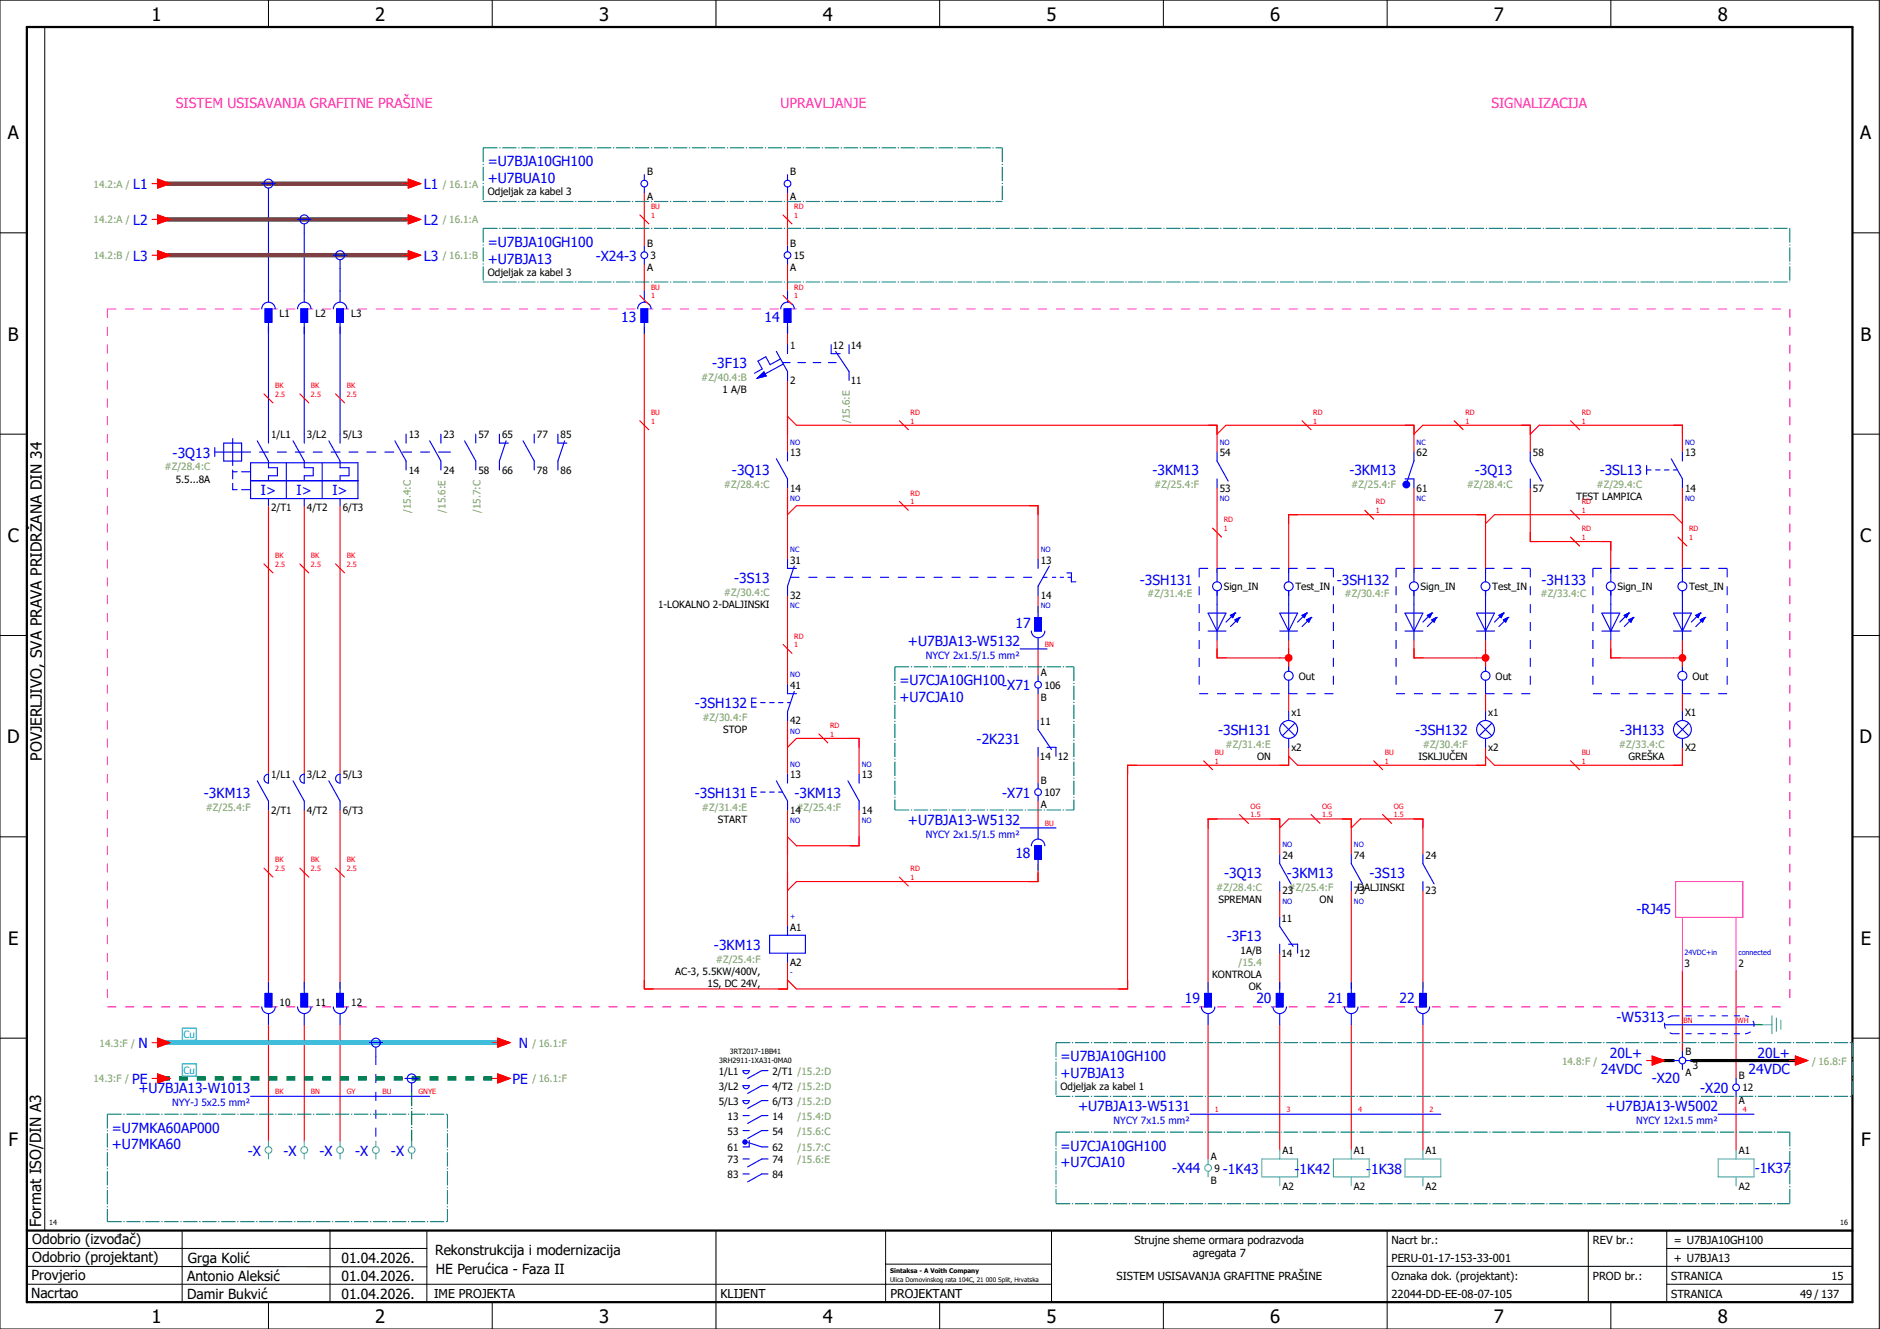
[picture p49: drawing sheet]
<svg xmlns="http://www.w3.org/2000/svg" width="420mm" height="297mm" viewBox="0 0 420 297" stroke-linecap="round" stroke-linejoin="round" font-family="sans-serif">
<defs><g id="words">
<g font-size="4.1">
<text x="33.9" y="4.7">1</text>
<text x="83.9" y="4.7">2</text>
<text x="133.9" y="4.7">3</text>
<text x="183.9" y="4.7">4</text>
<text x="233.9" y="4.7">5</text>
<text x="283.9" y="4.7">6</text>
<text x="333.9" y="4.7">7</text>
<text x="383.9" y="4.7">8</text>
<text x="1.8" y="31.2">A</text>
<text x="415.8" y="31.2">A</text>
<text x="1.8" y="76.2">B</text>
<text x="415.8" y="76.2">B</text>
<text x="1.8" y="121.2">C</text>
<text x="415.8" y="121.2">C</text>
<text x="1.6" y="166.2">D</text>
<text x="415.6" y="166.2">D</text>
<text x="1.8" y="211.2">E</text>
<text x="415.8" y="211.2">E</text>
<text x="1.9" y="256.2">F</text>
<text x="415.9" y="256.2">F</text>
<text x="33.9" y="295.7">1</text>
<text x="83.9" y="295.7">2</text>
<text x="133.9" y="295.7">3</text>
<text x="183.9" y="295.7">4</text>
<text x="233.9" y="295.7">5</text>
<text x="283.9" y="295.7">6</text>
<text x="333.9" y="295.7">7</text>
<text x="383.9" y="295.7">8</text>
</g>
<g font-size="3.4">
<text x="9.4" y="170" transform="rotate(-90 9.4 170)">POVJERLJIVO, SVA PRAVA PRIDRŽANA DIN 34</text>
<text x="9.2" y="274.3" transform="rotate(-90 9.2 274.3)">Format ISO/DIN A3</text>
</g>
<g font-size="3.1" fill="#f0f">
<text x="39.3" y="24.1">SISTEM USISAVANJA GRAFITNE PRAŠINE</text>
<text x="174.4" y="24.1">UPRAVLJANJE</text>
<text x="333.3" y="24.1">SIGNALIZACIJA</text>
</g>
<g font-size="3.1" fill="#00f">
<text x="109" y="37.1">=U7BJA10GH100</text>
<text x="109" y="40.9">+U7BUA10</text>
<text x="29.8" y="42.3">L1</text>
<text x="94.8" y="42.3">L1</text>
<text x="29.8" y="50.3">L2</text>
<text x="94.8" y="50.3">L2</text>
<text x="29.8" y="58.3">L3</text>
<text x="94.8" y="58.3">L3</text>
<text x="109" y="55.1">=U7BJA10GH100</text>
<text x="109" y="58.9">+U7BJA13</text>
<text x="133.2" y="58.3">-X24-3</text>
<text x="138.9" y="72.1">13</text>
<text x="170.9" y="72.1">14</text>
<text x="159.2" y="82.3">-3F13</text>
<text x="38.6" y="102.3">-3Q13</text>
<text x="163.6" y="106.3">-3Q13</text>
<text x="257.6" y="106.3">-3KM13</text>
<text x="301.6" y="106.3">-3KM13</text>
<text x="329.6" y="106.3">-3Q13</text>
<text x="357.5" y="106.3">-3SL13</text>
<text x="58.3" y="110.7">I&gt;</text>
<text x="66.3" y="110.7">I&gt;</text>
<text x="74.3" y="110.7">I&gt;</text>
<text x="164.1" y="130.3">-3S13</text>
<text x="254.8" y="130.6">-3SH131</text>
<text x="298.8" y="130.6">-3SH132</text>
<text x="344.5" y="130.6">-3H133</text>
<text x="227" y="140.4">17</text>
<text x="202.9" y="144.4">+U7BJA13-W5132</text>
<text x="201" y="153.1">=U7CJA10GH100</text>
<text x="224" y="154.3">-X71</text>
<text x="155.3" y="158.3">-3SH132</text>
<text x="201" y="156.9">+U7CJA10</text>
<text x="218.3" y="166.3">-2K231</text>
<text x="272.3" y="164.3">-3SH131</text>
<text x="316.3" y="164.3">-3SH132</text>
<text x="362" y="164.3">-3H133</text>
<text x="45.6" y="178.3">-3KM13</text>
<text x="155.3" y="178.3">-3SH131</text>
<text x="177.6" y="178.3">-3KM13</text>
<text x="224" y="178.3">-X71</text>
<text x="202.9" y="184.4">+U7BJA13-W5132</text>
<text x="226.9" y="191.8">18</text>
<text x="273.6" y="196.3">-3Q13</text>
<text x="287.6" y="196.3">-3KM13</text>
<text x="306.1" y="196.3">-3S13</text>
<text x="365.8" y="204.3">-RJ45</text>
<text x="159.6" y="212.3">-3KM13</text>
<text x="274.2" y="210.3">-3F13</text>
<text x="264.8" y="224.1">19</text>
<text x="280.8" y="224.1">20</text>
<text x="296.8" y="224.1">21</text>
<text x="312.8" y="224.1">22</text>
<text x="361.3" y="228.4">-W5313</text>
<text x="30.9" y="234.3">N</text>
<text x="115.9" y="234.3">N</text>
<text x="237" y="237.1">=U7BJA10GH100</text>
<text x="359.8" y="236.4">20L+</text>
<text x="392.8" y="236.4">20L+</text>
<text x="29.5" y="242.3">PE</text>
<text x="30.9" y="244.4">+U7BJA13-W1013</text>
<text x="114.5" y="242.3">PE</text>
<text x="237" y="240.9">+U7BJA13</text>
<text x="357.8" y="240.1">24VDC</text>
<text x="369.1" y="242">-X20</text>
<text x="380" y="244.3">-X20</text>
<text x="390.8" y="240.1">24VDC</text>
<text x="240.9" y="248.4">+U7BJA13-W5131</text>
<text x="358.9" y="248.4">+U7BJA13-W5002</text>
<text x="25" y="253.1">=U7MKA60AP000</text>
<text x="25" y="256.9">+U7MKA60</text>
<text x="237" y="257.1">=U7CJA10GH100</text>
<text x="55.4" y="258.3">-X</text>
<text x="63.4" y="258.3">-X</text>
<text x="71.4" y="258.3">-X</text>
<text x="79.4" y="258.3">-X</text>
<text x="87.4" y="258.3">-X</text>
<text x="237" y="260.9">+U7CJA10</text>
<text x="262" y="262.3">-X44</text>
<text x="273.3" y="262.4">-1K43</text>
<text x="289.3" y="262.4">-1K42</text>
<text x="305.3" y="262.4">-1K38</text>
<text x="392.2" y="262.1">-1K37</text>
</g>
<g font-size="3.1">
<text x="7.2" y="278.1">Odobrio (izvođač)</text>
<text x="97.2" y="280.5">Rekonstrukcija i modernizacija</text>
<text x="7.1" y="286.1">Provjerio</text>
<text x="7.2" y="282.1">Odobrio (projektant)</text>
<text x="41.8" y="286.2">Antonio Aleksić</text>
<text x="42" y="282.3">Grga Kolić</text>
<text x="76.3" y="282.3">01.04.2026.</text>
<text x="76.3" y="286.3">01.04.2026.</text>
<text x="97.4" y="284.8">HE Perućica - Faza II</text>
<text x="6.9" y="290">Nacrtao</text>
<text x="41.8" y="290.3">Damir Bukvić</text>
<text x="76.3" y="290.3">01.04.2026.</text>
</g>
<g font-size="2.7">
<text x="97" y="290.1">IME PROJEKTA</text>
<text x="161" y="290.1">KLIJENT</text>
<text x="199" y="290.1">PROJEKTANT</text>
</g>
<g font-size="2.5">
<text x="253.5" y="278">Strujne sheme ormara podrazvoda</text>
<text x="266.6" y="281">agregata 7</text>
<text x="311" y="278">Nacrt br.:</text>
<text x="356" y="278">REV br.:</text>
<text x="374.1" y="278">= U7BJA10GH100</text>
<text x="249.5" y="286">SISTEM USISAVANJA GRAFITNE PRAŠINE</text>
<text x="311" y="286">Oznaka dok. (projektant):</text>
<text x="311" y="282">PERU-01-17-153-33-001</text>
<text x="356" y="286">PROD br.:</text>
<text x="373.5" y="286">STRANICA</text>
<text x="374.1" y="282.1">+ U7BJA13</text>
<text x="409.3" y="286">15</text>
<text x="311" y="290">22044-DD-EE-08-07-105</text>
<text x="373.5" y="290">STRANICA</text>
<text x="402.3" y="290">49 / 137</text>
</g>
<g font-size="2.2" fill="#7ca552">
<text x="20.9" y="41.9">14.2:A /</text>
<text x="99" y="41.9">/ 16.1:A</text>
<text x="20.9" y="49.9">14.2:A /</text>
<text x="99" y="49.9">/ 16.1:A</text>
<text x="20.9" y="57.9">14.2:B /</text>
<text x="99" y="57.9">/ 16.1:B</text>
<text x="156.7" y="85.2">#Z/40.4:B</text>
<text x="189.9" y="94.6" transform="rotate(-90 189.9 94.6)">/15.6:E</text>
<text x="36.8" y="105.1">#Z/28.4:C</text>
<text x="161.8" y="109.2">#Z/28.4:C</text>
<text x="258" y="109.2">#Z/25.4:F</text>
<text x="302" y="109.2">#Z/25.4:F</text>
<text x="327.8" y="109.2">#Z/28.4:C</text>
<text x="356.8" y="109.2">#Z/29.4:C</text>
<text x="91.8" y="114.7" transform="rotate(-90 91.8 114.7)">/15.4:C</text>
<text x="99.6" y="114.6" transform="rotate(-90 99.6 114.6)">/15.6:E</text>
<text x="107.4" y="114.7" transform="rotate(-90 107.4 114.7)">/15.7:C</text>
<text x="161.8" y="133.2">#Z/30.4:C</text>
<text x="256.4" y="133.5">#Z/31.4:E</text>
<text x="300.5" y="133.5">#Z/30.4:F</text>
<text x="344.3" y="133.5">#Z/33.4:C</text>
<text x="157" y="161.2">#Z/30.4:F</text>
<text x="273.9" y="167.2">#Z/31.4:E</text>
<text x="318" y="167.2">#Z/30.4:F</text>
<text x="361.8" y="167.2">#Z/33.4:C</text>
<text x="46" y="181.2">#Z/25.4:F</text>
<text x="156.9" y="181.2">#Z/31.4:E</text>
<text x="178" y="181.2">#Z/25.4:F</text>
<text x="271.8" y="199.2">#Z/28.4:C</text>
<text x="288" y="199.2">#Z/25.4:F</text>
<text x="160" y="215.2">#Z/25.4:F</text>
<text x="276.8" y="215.9">/15.4</text>
<text x="22.3" y="233.9">14.3:F /</text>
<text x="119" y="233.9">/ 16.1:F</text>
<text x="349.1" y="237.9">14.8:F /</text>
<text x="405" y="237.9">/ 16.8:F</text>
<text x="20.9" y="241.9">14.3:F /</text>
<text x="119" y="241.9">/ 16.1:F</text>
<text x="178.3" y="250.2">/15.4:D</text>
<text x="178.3" y="253.6">/15.6:C</text>
<text x="178.3" y="257.2">/15.7:C</text>
<text x="178.3" y="259.9">/15.6:E</text>
</g>
<g font-size="2.2">
<text x="144.6" y="39.2">B</text>
<text x="176.6" y="39.2">B</text>
<text x="109" y="43.6">Odjeljak za kabel 3</text>
<text x="144.6" y="44.7">A</text>
<text x="176.6" y="44.7">A</text>
<text x="144.6" y="55.2">B</text>
<text x="145.4" y="57.9">3</text>
<text x="176.6" y="55.2">B</text>
<text x="177.4" y="57.9">15</text>
<text x="109" y="61.6">Odjeljak za kabel 3</text>
<text x="144.6" y="60.7">A</text>
<text x="176.6" y="60.7">A</text>
<text x="62.5" y="70.9">L1</text>
<text x="70.5" y="70.9">L2</text>
<text x="78.5" y="70.9">L3</text>
<text x="176.6" y="78">1</text>
<text x="186.1" y="78">12</text>
<text x="190.2" y="78">14</text>
<text x="161.5" y="87.9">1 A/B</text>
<text x="176.6" y="85.9">2</text>
<text x="190.2" y="85.9">11</text>
<text x="60.6" y="98">1/L1</text>
<text x="68.6" y="98">3/L2</text>
<text x="76.6" y="98">5/L3</text>
<text x="91.3" y="98">13</text>
<text x="99.1" y="98">23</text>
<text x="106.9" y="98">57</text>
<text x="112.2" y="98">65</text>
<text x="120" y="98">77</text>
<text x="125.3" y="98">85</text>
<text x="176.6" y="102">13</text>
<text x="272.6" y="102">54</text>
<text x="316.6" y="102">62</text>
<text x="342.6" y="102">58</text>
<text x="376.6" y="102">13</text>
<text x="39.3" y="107.8">5.5...8A</text>
<text x="91.3" y="105.9">14</text>
<text x="99.1" y="105.9">24</text>
<text x="106.9" y="105.9">58</text>
<text x="112.2" y="105.9">66</text>
<text x="120" y="105.9">78</text>
<text x="125.3" y="105.9">86</text>
<text x="176.6" y="109.9">14</text>
<text x="272.6" y="109.9">53</text>
<text x="316.6" y="109.9">61</text>
<text x="342.6" y="109.9">57</text>
<text x="352.3" y="111.9">TEST LAMPICA</text>
<text x="376.6" y="109.9">14</text>
<text x="60.6" y="114.3">2/T1</text>
<text x="68.6" y="114.3">4/T2</text>
<text x="76.6" y="114.3">6/T3</text>
<text x="176.6" y="126">31</text>
<text x="232.6" y="126">13</text>
<text x="273.5" y="131.9">Sign_IN</text>
<text x="289.5" y="131.9">Test_IN</text>
<text x="317.5" y="131.9">Sign_IN</text>
<text x="333.5" y="131.9">Test_IN</text>
<text x="361.5" y="131.9">Sign_IN</text>
<text x="377.5" y="131.9">Test_IN</text>
<text x="147.1" y="135.9">1-LOKALNO 2-DALJINSKI</text>
<text x="176.6" y="133.9">32</text>
<text x="232.6" y="133.9">14</text>
<text x="176.6" y="154">41</text>
<text x="232.6" y="151.2">A</text>
<text x="233.4" y="153.9">106</text>
<text x="290.3" y="151.9">Out</text>
<text x="334.2" y="151.9">Out</text>
<text x="378.2" y="151.9">Out</text>
<text x="176.6" y="161.9">42</text>
<text x="232.4" y="162">11</text>
<text x="232.6" y="156.7">B</text>
<text x="288.6" y="160">x1</text>
<text x="332.6" y="160">x1</text>
<text x="376.6" y="160">X1</text>
<text x="161.6" y="163.9">STOP</text>
<text x="288.6" y="167.9">x2</text>
<text x="332.6" y="167.9">x2</text>
<text x="376.6" y="167.9">X2</text>
<text x="60.6" y="174">1/L1</text>
<text x="68.6" y="174">3/L2</text>
<text x="76.6" y="174">5/L3</text>
<text x="176.6" y="174">13</text>
<text x="192.6" y="174">13</text>
<text x="232.4" y="169.9">14</text>
<text x="236.4" y="169.9">12</text>
<text x="280.9" y="169.9">ON</text>
<text x="317" y="169.9">ISKLJUČEN</text>
<text x="364" y="169.9">GREŠKA</text>
<text x="232.6" y="175.2">B</text>
<text x="233.4" y="177.9">107</text>
<text x="60.6" y="181.9">2/T1</text>
<text x="68.6" y="181.9">4/T2</text>
<text x="76.6" y="181.9">6/T3</text>
<text x="160.4" y="183.9">START</text>
<text x="176.6" y="181.9">14</text>
<text x="192.6" y="181.9">14</text>
<text x="232.6" y="180.7">A</text>
<text x="286.6" y="192">24</text>
<text x="302.6" y="192">74</text>
<text x="318.6" y="192">24</text>
<text x="272.3" y="201.9">SPREMAN</text>
<text x="286.6" y="199.9">23</text>
<text x="294.9" y="201.9">ON</text>
<text x="302.6" y="199.9">73</text>
<text x="303.4" y="199.2">DALJINSKI</text>
<text x="318.6" y="199.9">23</text>
<text x="176.6" y="208">A1</text>
<text x="286.4" y="206">11</text>
<text x="176.6" y="215.9">A2</text>
<text x="277.3" y="213.2">1A/B</text>
<text x="286.4" y="213.9">14</text>
<text x="290.4" y="213.9">12</text>
<text x="150.9" y="217.9">AC-3, 5.5KW/400V,</text>
<text x="158.1" y="220.6">1S, DC 24V,</text>
<text x="270.9" y="218.6">KONTROLA</text>
<text x="279.1" y="221.3">OK</text>
<text x="376.5" y="216.1">3</text>
<text x="388.5" y="216.1">2</text>
<text x="62.5" y="224.9">10</text>
<text x="70.5" y="224.9">11</text>
<text x="78.5" y="224.9">12</text>
<text x="376.7" y="235.8">B</text>
<text x="378.3" y="239">3</text>
<text x="160.6" y="240.2">1/L1</text>
<text x="160.6" y="243.5">3/L2</text>
<text x="172.6" y="240.2">2/T1 /15.2:D</text>
<text x="172.6" y="243.5">4/T2 /15.2:D</text>
<text x="237" y="243.6">Odjeljak za kabel 1</text>
<text x="376.7" y="240.5">A</text>
<text x="388.6" y="241.2">B</text>
<text x="389.4" y="243.9">12</text>
<text x="160.6" y="246.9">5/L3</text>
<text x="162.6" y="250.2">13</text>
<text x="172.6" y="246.9">6/T3 /15.2:D</text>
<text x="172.6" y="250.2">14</text>
<text x="388.6" y="246.7">A</text>
<text x="162.6" y="253.6">53</text>
<text x="162.6" y="257.2">61</text>
<text x="172.6" y="253.6">54</text>
<text x="172.6" y="257.2">62</text>
<text x="286.6" y="258">A1</text>
<text x="302.6" y="258">A1</text>
<text x="318.6" y="258">A1</text>
<text x="388.6" y="258">A1</text>
<text x="162.6" y="259.9">73</text>
<text x="162.6" y="263.3">83</text>
<text x="172.6" y="259.9">74</text>
<text x="172.6" y="263.3">84</text>
<text x="270.6" y="259.2">A</text>
<text x="271.4" y="261.9">9</text>
<text x="270.6" y="264.7">B</text>
<text x="286.6" y="265.9">A2</text>
<text x="302.6" y="265.9">A2</text>
<text x="318.6" y="265.9">A2</text>
<text x="388.6" y="265.9">A2</text>
</g>
<g font-size="2.2" fill="#00f">
<text x="206.9" y="147.3">NYCY 2x1.5/1.5 mm²</text>
<text x="206.9" y="187.3">NYCY 2x1.5/1.5 mm²</text>
<text x="38.5" y="247.3">NYY-J 5x2.5 mm²</text>
<text x="248.9" y="251.3">NYCY 7x1.5 mm²</text>
<text x="365.7" y="251.3">NYCY 12x1.5 mm²</text>
</g>
<g font-size="2.2" fill="#00bfff">
<text x="41" y="232">Cu</text>
<text x="41" y="240">Cu</text>
</g>
<g font-size="1.6" fill="#f00">
<text x="145.5" y="46.8">BU</text>
<text x="177.5" y="46.8">RD</text>
<text x="145.5" y="48.7">1</text>
<text x="177.5" y="48.7">1</text>
<text x="145.5" y="64.8">BU</text>
<text x="177.5" y="64.8">RD</text>
<text x="145.5" y="66.7">1</text>
<text x="177.5" y="66.7">1</text>
<text x="61.5" y="88.7">2.5</text>
<text x="61.5" y="86.8">BK</text>
<text x="69.5" y="88.7">2.5</text>
<text x="69.5" y="86.8">BK</text>
<text x="77.5" y="88.7">2.5</text>
<text x="77.5" y="86.8">BK</text>
<text x="145.5" y="94.7">1</text>
<text x="145.5" y="92.8">BU</text>
<text x="203.5" y="94.7">1</text>
<text x="203.5" y="92.8">RD</text>
<text x="293.5" y="94.7">1</text>
<text x="293.5" y="92.8">RD</text>
<text x="327.5" y="94.7">1</text>
<text x="327.5" y="92.8">RD</text>
<text x="353.5" y="94.7">1</text>
<text x="353.5" y="92.8">RD</text>
<text x="203.5" y="112.7">1</text>
<text x="203.5" y="110.8">RD</text>
<text x="307.5" y="112.8">RD</text>
<text x="353.5" y="112.8">RD</text>
<text x="273.5" y="118.7">1</text>
<text x="273.5" y="116.8">RD</text>
<text x="307.5" y="114.7">1</text>
<text x="353.5" y="118.8">RD</text>
<text x="353.5" y="114.7">1</text>
<text x="377.5" y="118.8">RD</text>
<text x="61.5" y="124.8">BK</text>
<text x="69.5" y="124.8">BK</text>
<text x="77.5" y="124.8">BK</text>
<text x="353.5" y="120.7">1</text>
<text x="377.5" y="120.7">1</text>
<text x="61.5" y="126.7">2.5</text>
<text x="69.5" y="126.7">2.5</text>
<text x="77.5" y="126.7">2.5</text>
<text x="177.5" y="142.8">RD</text>
<text x="177.5" y="144.7">1</text>
<text x="233.5" y="144.5">BN</text>
<text x="185.5" y="164.7">1</text>
<text x="185.5" y="162.8">RD</text>
<text x="271.5" y="170.7">1</text>
<text x="271.5" y="168.8">BU</text>
<text x="309.5" y="170.7">1</text>
<text x="309.5" y="168.8">BU</text>
<text x="353.5" y="170.7">1</text>
<text x="353.5" y="168.8">BU</text>
<text x="233.5" y="184.5">BU</text>
<text x="279.5" y="182.7">1.5</text>
<text x="279.5" y="180.8">OG</text>
<text x="295.5" y="182.7">1.5</text>
<text x="295.5" y="180.8">OG</text>
<text x="311.5" y="182.7">1.5</text>
<text x="311.5" y="180.8">OG</text>
<text x="61.5" y="194.7">2.5</text>
<text x="61.5" y="192.8">BK</text>
<text x="69.5" y="194.7">2.5</text>
<text x="69.5" y="192.8">BK</text>
<text x="77.5" y="194.7">2.5</text>
<text x="77.5" y="192.8">BK</text>
<text x="203.5" y="196.7">1</text>
<text x="203.5" y="194.8">RD</text>
<text x="376.3" y="228.7">BN</text>
<text x="388.3" y="228.7">WH</text>
<text x="61.5" y="244.5">BK</text>
<text x="69.5" y="244.5">BN</text>
<text x="77.5" y="244.5">GY</text>
<text x="85.5" y="244.5">BU</text>
<text x="93.5" y="244.5">GNYE</text>
<text x="271.5" y="248.5">1</text>
<text x="287.5" y="248.5">3</text>
<text x="303.5" y="248.5">4</text>
<text x="319.5" y="248.5">2</text>
<text x="389.5" y="248.5">4</text>
</g>
<g font-size="1.6" fill="#00f">
<text x="176.6" y="99.4">NO</text>
<text x="272.6" y="99.4">NO</text>
<text x="316.6" y="99.4">NC</text>
<text x="376.6" y="99.4">NO</text>
<text x="176.6" y="112">NO</text>
<text x="272.6" y="112">NO</text>
<text x="316.6" y="112">NC</text>
<text x="376.6" y="112">NO</text>
<text x="176.6" y="123.4">NC</text>
<text x="232.6" y="123.4">NO</text>
<text x="176.6" y="136">NC</text>
<text x="232.6" y="136">NO</text>
<text x="176.6" y="151.4">NO</text>
<text x="176.6" y="164">NO</text>
<text x="176.6" y="171.4">NO</text>
<text x="192.6" y="171.4">NO</text>
<text x="176.6" y="184">NO</text>
<text x="192.6" y="184">NO</text>
<text x="286.6" y="189.4">NO</text>
<text x="302.6" y="189.4">NO</text>
<text x="286.6" y="202">NO</text>
<text x="302.6" y="202">NO</text>
<text x="176.6" y="205.4">+</text>
<text x="376.5" y="213.5">24VDC+in</text>
<text x="388.5" y="213.5">connected</text>
<text x="176.6" y="218">-</text>
</g>
<g font-size="1.6">
<text x="160.7" y="237.6">3RH2911-1XA31-0MA0</text>
<text x="163.1" y="235.7">3RT2017-1BB41</text>
<text x="11" y="273.7">14</text>
<text x="411.2" y="273.7">16</text>
</g>
<g font-size="1.4">
<text x="198.9" y="284.4">Sintaksa - A Voith Company</text>
<text x="198.9" y="286.4">Ulica Domovinskog rata 104C, 21 000 Split, Hrvatska</text>
</g>
</g></defs>
<g fill="none" stroke="#000" stroke-width=".22">
<path d="M0 0h420v297h-420zM10 6v269M60 0v6M110 0v6M160 0v6M210 0v6M260 0v6M310 0v6M360 0v6M0 52h6M414 52h6M0 97h6"/>
<path d="M414 97h6M0 142h6M414 142h6M414 176.3v87.4M0 187h6M414 187h6M0 232h6M414 232h6M6 279h89.4M40.7 275v16M73.7 274.9v16M95.4 275.1v16"/>
<path d="M160 275v22M197.9 275.1v16M310 275v22M355 275v16M372.5 279h41.5M372.5 275v16M414 275h-179v16M6 283l89.4 .1M6 287h229M60 291v6M110 291v6M197.9 282.5h37.1"/>
<path d="M210 291v6M260 291v6M310 283h104M360 291v6M372.5 287h41.5"/>
</g>
<path d="M6 6h408v285h-408zM6 275h408" fill="none" stroke="#000" stroke-width=".5"/>
<g fill="none" stroke="#f00" stroke-width=".25">
<path d="M144 43v12M144 59v6M176 43v12M176 59v6M144 73v148h32v-6M176 73v4M176 85v16M178 95h94v6M274 95h42v6M318 95h24v6M344 95h32v6M60 113v60"/>
<path d="M68 113v60M76 113v60M176 109v16M176 115l2-2h54v12M272 109v19M316 109v19M334 115h40M342 109v12h18v7M376 109v19M176 133v20M232 133v4M288 128v-13h44v13"/>
<path d="M232 145v6M232 155v6M272 143v4h16M288 143v7M288 155v4M316 143v4h14M332 143v7M332 155v4M360 143v4h14M376 143v7M376 155v4M176 161v12"/>
<path d="M176 167l2-2h14v8M232 169v6M232 179v6M288 167v4h-36v50h-74M332 167v4h-42M376 167v4h-42M60 181v40M68 181v40M76 181v40M176 181v26M192 181v8h-14l-2-2M232 193v4h-54l-2 2"/>
<path d="M286 191v-8h-16v38M286 185l2-2h14v8M286 199v6M302 185l2-2h14v8M302 199v22M318 199v22M286 213v8M376 217v18M388 217v24M60 229v26M68 229v26M76 229v26"/>
<path d="M270 229v30M286 229v28M302 229v28M318 229v28M388 245v12"/>
</g>
<path d="M60 44v21M68 52v13M60 73v24M68 73v24M76 60v5M76 73v24M272 132v3M288 132v3M316 132v3M332 132v3M360 132v3M376 132v3" fill="none" stroke="#00f" stroke-width=".25"/>
<path d="M92 244v11" fill="none" stroke="#008000" stroke-width=".25" stroke-dasharray="3.2 .4 .3 .4" stroke-linecap="butt"/>
<path d="M84 236v19" fill="none" stroke="#00f" stroke-width=".25" stroke-dasharray="2 2" stroke-linecap="butt"/>
<path d="M370 237h4M378 237h24" fill="none" stroke="#000" stroke-width=".7"/>
<path d="M392 229h2" fill="none" stroke="#00be00" stroke-width=".25" stroke-dasharray="3.2 .4 .3 .4" stroke-linecap="butt"/>
<path d="M36 49h56M36 57h56M36 41h56" fill="none" stroke="#7f3f3f" stroke-width="1"/>
<path d="M36 241h76" fill="none" stroke="#008000" stroke-width="1" stroke-dasharray="2 2" stroke-linecap="butt"/>
<path d="M36 233h76" fill="none" stroke="#00bfff" stroke-width="1"/>
<circle cx="288" cy="147" r=".87" fill="#f00"/>
<path d="M316 145v2h2M330 147h2M332 145v4" fill="none" stroke="#f00" stroke-width=".25"/>
<circle cx="332" cy="147" r=".88" fill="#f00"/>
<path d="M314 95h2v2l2-2M374 95h2v2M290 115h-2v2M376 113v4l-2-2M360 145v2h2M374 147h2M376 145v4M330 171h2v-2l2 2" fill="none" stroke="#f00" stroke-width=".25"/>
<circle cx="376" cy="147" r=".87" fill="#f00"/>
<path d="M178 95l-2-2v4M270 95h2v2l2-2M340 95h2v2l2-2M330 115h2v2l2-2M342 119v2h2M358 121h2v2M254 171h-2v2M286 171h2v-2l2 2M376 169v2h-2M252 219v2h-2M174 221h2v-2l2 2" fill="none" stroke="#f00" stroke-width=".25"/>
<path d="M176.7 129h54.2" fill="none" stroke="#00f" stroke-width=".25" stroke-dasharray="2 2" stroke-linecap="butt"/>
<g fill="none" stroke="#00f" stroke-width=".25">
<path d="M58.5 41h3M60 42v2M66.5 49h3M68 50v2M74.5 57h3M76 58v2M142.5 69a1.5 1.5 0 0 1 1.5-1.5 1.5 1.5 0 0 1 1.5 1.5M143.2 69h1.6v3h-1.6zM144 65v2.5M144 72v2.5M174.5 69a1.5 1.5 0 0 1 1.5-1.5 1.5 1.5 0 0 1 1.5 1.5M175.3 69h1.5v3h-1.5z"/>
<path d="M176 65v2.5M176 72v2.5M50 99h4v4h-4zM52 98v6M57.5 98.5l2.5 4.5v1.5h2v1.8h-2v1.1M60 97v2M65.5 98.5l2.5 4.5v1.5h2v1.8h-2v1.1M68 97v2M73.5 98.5l2.5 4.5v1.5h2v1.8h-2v1.1M76 97v2M88.2 98.5l2.5 4.5v2M90.7 97v2"/>
<path d="M96 98.5l2.5 4.5v2M98.5 97v2M103.8 98.5l2.5 4.5v2M106.3 97v2M111.6 97v2h2M113.1 98.5l-1.5 4.5v2M116.9 98.5l2.5 4.5v2M119.4 97v2M124.7 97v2h2M126.2 98.5l-1.5 4.5v2M48 101h8M48 100v2"/>
<path d="M52 105v2M52 108v1.4h1M52 105.4h1M54 105.4h2M54 109.4h2M56 103.4h24v8h-24zM56 107.4h24M58 101h2M60 111.4v1.6M62 101h2M64 103.4v8M66 101h2"/>
<path d="M68 111.4v1.6M70 101h2M72 103.4v8M74 101h2M76 111.4v1.6M78 101h2M82 101h2M86 101h2M90 101h2M94 101h2M98 101h2.6M57.5 174.5l2.5 4.5v2"/>
<path d="M59.3 173.3l.7-.3v2a1 1 0 0 1-.9-.6 1 1 0 0 1 .2-1.1zM65.5 174.5l2.5 4.5v2M67.3 173.3l.7-.3v2a1 1 0 0 1-.9-.6 1 1 0 0 1 .2-1.1zM73.5 174.5l2.5 4.5v2M75.3 173.3l.7-.3v2a1 1 0 0 1-.9-.6 1 1 0 0 1 .2-1.1zM189.5 174.5l2.5 4.5v2M192 173v2M302 191v2l2.5 4.5M302 197v2M172 209h8v4h-8zM176 207v2M176 213v2"/>
<path d="M270 219.5v2.5M286 219.5v2.5M302 219.5v2.5M318 219.5v2.5M166 239.3h1.4a.7 .7 0 0 1-.7 .7 .7 .7 0 0 1-.7-.7zM171.6 239.3h-1.4l-3.1 1.7M268.5 225a1.5 1.5 0 0 0 1.5 1.5 1.5 1.5 0 0 0 1.5-1.5M269.2 222h1.5v3h-1.5zM270 226.5v2.5M284.5 225a1.5 1.5 0 0 0 1.5 1.5 1.5 1.5 0 0 0 1.5-1.5M285.3 222h1.5v3h-1.5zM286 226.5v2.5"/>
<path d="M300.5 225a1.5 1.5 0 0 0 1.5 1.5 1.5 1.5 0 0 0 1.5-1.5M301.3 222h1.5v3h-1.5zM302 226.5v2.5M316.5 225a1.5 1.5 0 0 0 1.5 1.5 1.5 1.5 0 0 0 1.5-1.5M317.2 222h1.5v3h-1.5zM318 226.5v2.5M166 242.6h1.4a.7 .7 0 0 1-.7 .7 .7 .7 0 0 1-.7-.7zM166 246h1.4a.7 .7 0 0 1-.7 .7 .7 .7 0 0 1-.7-.7zM166 249.3h1.4M166 252.7h1.4M167.1 255.3l3.1 1h1.4M167.4 254.9v1.4h-1.4"/>
<path d="M171.6 242.6h-1.4l-3.1 1.8M171.6 246h-1.4l-3.1 1.7M171.6 249.3h-1.4l-3.1 1.8M171.6 252.7h-1.4l-3.1 1.7"/>
<circle cx="60" cy="41" r="1"/>
<circle cx="68" cy="49" r="1"/>
<circle cx="76" cy="57" r="1"/>
</g>
<path d="M24 249h76M24 249v24M100 249v24M236 253h164M236 253v16M400 253v16M24 273h76M236 269h164" fill="none" stroke="#007f7f" stroke-width=".25" stroke-dasharray="3.2 .4 .3 .4" stroke-linecap="butt"/>
<path d="M40.8 229.8h3v2.7h-3zM40.8 237.8h3v2.7h-3z" fill="none" stroke="#00bfff" stroke-width=".25"/>
<path d="M24 69h376M24 69v156M400 69v156M24 225h376" fill="none" stroke="#f0f" stroke-width=".25" stroke-dasharray="2 2" stroke-linecap="butt"/>
<path d="M374.5 197h15v8h-15zM376 205v12M388 205v12" fill="none" stroke="#f0f" stroke-width=".22"/>
<g fill="#00f" stroke="#00f" stroke-width=".22">
<path d="M175.3 69h1.5v3h-1.5z"/>
<path d="M143.2 69h1.6v3h-1.6z"/>
<path d="M269.2 222h1.5v3h-1.5z"/>
<path d="M285.3 222h1.5v3h-1.5z"/>
<path d="M301.3 222h1.5v3h-1.5z"/>
<path d="M317.2 222h1.5v3h-1.5z"/>
</g>
<circle cx="166.5" cy="255.2" r=".62" fill="#00f"/>
<g fill="none" stroke="#00f" stroke-width=".25">
<path d="M144 55v1.3M144 57.8v1.2M176 55v1.3M176 57.8v1.2M58.5 69a1.5 1.5 0 0 1 1.5-1.5 1.5 1.5 0 0 1 1.5 1.5M59.3 69h1.5v3h-1.5zM60 65v2.5M60 72v2.5M66.5 69a1.5 1.5 0 0 1 1.5-1.5 1.5 1.5 0 0 1 1.5 1.5M67.3 69h1.5v3h-1.5zM68 65v2.5M68 72v2.5"/>
<path d="M74.5 69a1.5 1.5 0 0 1 1.5-1.5 1.5 1.5 0 0 1 1.5 1.5M75.2 69h1.5v3h-1.5zM76 65v2.5M76 72v2.5M173.5 102.5l2.5 4.5v2M176 101v2M272 101v2l2.5 4.5M272 107v2M314 107h2v2M316 101v2l-1.5 4.5M368 104v2M368 105h1"/>
<path d="M370 105h1M372 105h1M373.5 102.5l2.5 4.5v2M374 105h.9M376 101v2M231.3 138h1.5v3h-1.5zM232 135.5v2.5M270 137h4l-2 4zM272 127v3M272 132v1M272 135v8M275 137.5l1-.5-.5 1z"/>
<path d="M276 137h.1M276 138.5l1-.5-.5 1zM276 137l-2 2M277 138h.1M277 138l-2 2M286 137h4l-2 4zM288 127v3M288 132v1M288 135v8M291 137.5l1-.5-.5 1zM292 137h.1M292 138.5l1-.5-.5 1z"/>
<path d="M292 137l-2 2M293 138h.1M293 138l-2 2M314 137h4l-2 4zM316 127v3M316 132v1M316 135v8M319 137.5l1-.5-.5 1zM320 137h.1M320 138.5l1-.5-.5 1zM320 137l-2 2M321 138h.1"/>
<path d="M321 138l-2 2M330 137h4l-2 4zM332 127v3M332 132v1M332 135v8M335 137.5l1-.5-.5 1zM336 137h.1M336 138.5l1-.5-.5 1zM336 137l-2 2M337 138h.1M337 138l-2 2M230.5 141a1.5 1.5 0 0 0 1.5 1.5 1.5 1.5 0 0 0 1.5-1.5"/>
<path d="M232 142.5v2.5M232 151v1.3M232 153.8v1.2M270 141h4M286 141h4M288 149v1M288 152v3M288 159v2M314 141h4M330 141h4M332 149v1M332 152v3"/>
<path d="M332 159v2M232 161v2l3 4.5M232 167v2M232 175v1.3M232 177.8v1.2M234 167h2v2M286.6 161.6l2.8 2.8M288 165v2M289.4 161.6l-2.8 2.8M330.6 161.6l2.8 2.8M332 165v2M333.4 161.6l-2.8 2.8"/>
<path d="M230.5 189a1.5 1.5 0 0 1 1.5-1.5 1.5 1.5 0 0 1 1.5 1.5M231.3 189h1.5v3h-1.5zM232 185v2.5M232 192v2.5M286 191v2l2.5 4.5M286 197v2M60 219.5v2.5M68 219.5v2.5M76 219.5v2.5M58.5 225a1.5 1.5 0 0 0 1.5 1.5 1.5 1.5 0 0 0 1.5-1.5M59.3 222h1.5v3h-1.5zM60 226.5v2.5"/>
<path d="M66.5 225a1.5 1.5 0 0 0 1.5 1.5 1.5 1.5 0 0 0 1.5-1.5M67.3 222h1.5v3h-1.5zM68 226.5v2.5M74.5 225a1.5 1.5 0 0 0 1.5 1.5 1.5 1.5 0 0 0 1.5-1.5M75.2 222h1.5v3h-1.5zM76 226.5v2.5M166 259h1.4M171.6 259h-1.4l-3.1 1.8M266 249h56M166 262.4h1.4M171.6 262.4h-1.4l-3.1 1.7"/>
<circle cx="144" cy="57" r=".75"/>
<circle cx="176" cy="57" r=".75"/>
<circle cx="272" cy="131" r="1"/>
<circle cx="288" cy="131" r="1"/>
<circle cx="316" cy="131" r="1"/>
<circle cx="332" cy="131" r="1"/>
<circle cx="232" cy="153" r=".75"/>
<circle cx="288" cy="151" r="1"/>
<circle cx="332" cy="151" r="1"/>
<circle cx="232" cy="177" r=".75"/>
<circle cx="288" cy="163" r="2"/>
<circle cx="332" cy="163" r="2"/>
</g>
<path d="M108 51h292M108 51v12M400 51v12M108 63h292M200 149h40M200 149v32M240 149v32M200 181h40" fill="none" stroke="#007f7f" stroke-width=".25" stroke-dasharray="3.2 .4 .3 .4" stroke-linecap="butt"/>
<g fill="#00f" stroke="#00f" stroke-width=".22">
<path d="M231.3 138h1.5v3h-1.5z"/>
<path d="M231.3 189h1.5v3h-1.5z"/>
<path d="M59.3 69h1.5v3h-1.5z"/>
<path d="M67.3 69h1.5v3h-1.5z"/>
<path d="M75.2 69h1.5v3h-1.5z"/>
<path d="M59.3 222h1.5v3h-1.5z"/>
<path d="M67.3 222h1.5v3h-1.5z"/>
<path d="M75.2 222h1.5v3h-1.5z"/>
<path d="M276 138.5l1-.5-.5 1z"/>
<path d="M275 137.5l1-.5-.5 1z"/>
<path d="M292 138.5l1-.5-.5 1z"/>
<path d="M291 137.5l1-.5-.5 1z"/>
<path d="M320 138.5l1-.5-.5 1z"/>
<path d="M319 137.5l1-.5-.5 1z"/>
<path d="M336 138.5l1-.5-.5 1z"/>
<path d="M335 137.5l1-.5-.5 1z"/>
</g>
<g fill="none" stroke="#52a5a5" stroke-width=".25">
<path d="M270 259v1.3M282 259h8v4h-8zM286 257v2M298 259h8v4h-8zM302 257v2M314 259h8v4h-8zM318 257v2M270 261.8v1.2M286 263v2M302 263v2M318 263v2"/>
<circle cx="270" cy="261" r=".75"/>
</g>
<path d="M268 127h30M268 127v28M298 127v28M312 127h30M312 127v28M342 127v28M268 155h30M312 155h30" fill="none" stroke="#00f" stroke-width=".25" stroke-dasharray="2 2" stroke-linecap="butt"/>
<path d="M291 94l2 2M271 118l2 2M305 114l2 2M307 170l2 2" fill="none" stroke="#f00" stroke-width=".25"/>
<circle cx="314.3" cy="108.3" r=".88" fill="#00f"/>
<g fill="none" stroke="#00f" stroke-width=".25">
<path d="M144 39v1.3M176 39v1.3M144 41.8v1.2M176 41.8v1.2M173.5 78.5l2.5 4.5v2M176 77v2M185.7 77v2h2.1M186.7 78.5l3.1 4.5v2M189.8 77v2M169.2 84.5l1.5-1.4 .5 .9zM174.4 80.2l-2.3 1.3-1-1.8-1.7 1 1 1.8-1.8 .9M174.9 81h1.7"/>
<path d="M175.1 81.3l-4.1 2.3M178.3 81h1.7M181.7 81h1.7M185.2 81h1.7M342 101v2l2.5 4.5M342 107v2M176 125v2h2M177.5 126.5l-1.5 4.5v2M232 125v2M233.1 129h.9M234.5 126.5l-2.5 4.5v2M235.2 129h.7"/>
<path d="M236.9 129h.8M238.4 128h1v2h1M238.7 129h.7M358 137h4l-2 4zM360 127v3M360 132v1M360 135v8M363 137.5l1-.5-.5 1zM364 137h.1M364 138.5l1-.5-.5 1zM364 137l-2 2M365 138h.1"/>
<path d="M365 138l-2 2M374 137h4l-2 4zM376 127v3M376 132v1M376 135v8M379 137.5l1-.5-.5 1zM380 137h.1M380 138.5l1-.5-.5 1zM380 137l-2 2M381 138h.1M381 138l-2 2M168 157h1"/>
<path d="M169 156h-1v2h1M170 157h1M172 157h1M174 157h1M176 153v2h2M176 157h.6M177.5 154.5l-1.5 4.5v2M228 145h6M358 141h4M374 141h4M376 149v1M376 152v3"/>
<path d="M376 159v2M168 177h1M169 176h-1v2h1M170 177h1M172 177h1M173.5 174.5l2.5 4.5v2M174 177h.9M176 173v2M374.6 161.6l2.8 2.8M376 165v2M377.4 161.6l-2.8 2.8M228 185h8"/>
<path d="M318 191v2l2.5 4.5M318 197v2M286 205v2l3 4.5M286 211v2M288 211h2v2M82.5 233h3M84 234v2M372 229h20M374 237h1.2M376 235v1.3M376 237.8v1.2M376.7 237h1.3"/>
<path d="M56 245h40M90.5 241h3M92 242v2M384 249h8M388 241v1.3M388 243.8v1.2"/>
<circle cx="144" cy="41" r=".75"/>
<circle cx="176" cy="41" r=".75"/>
<circle cx="360" cy="131" r="1"/>
<circle cx="376" cy="131" r="1"/>
<circle cx="376" cy="151" r="1"/>
<circle cx="376" cy="163" r="2"/>
<circle cx="84" cy="233" r="1"/>
<circle cx="376" cy="237" r=".75"/>
<circle cx="92" cy="241" r="1"/>
<circle cx="388" cy="243" r=".75"/>
</g>
<path d="M356 127h30M356 127v28M386 127v28M356 155h30" fill="none" stroke="#00f" stroke-width=".25" stroke-dasharray="2 2" stroke-linecap="butt"/>
<g fill="#00f" stroke="#00f" stroke-width=".22">
<path d="M364 138.5l1-.5-.5 1z"/>
<path d="M363 137.5l1-.5-.5 1z"/>
<path d="M380 138.5l1-.5-.5 1z"/>
<path d="M379 137.5l1-.5-.5 1z"/>
<path d="M169.2 84.5l1.5-1.4 .5 .9z"/>
</g>
<g fill="none" stroke="#f00" stroke-width=".25">
<path d="M34 49h1.3M34 57h1.3M34 41h1.3M35.3 48l2.7 1-2.7 1zM35.3 40l2.7 1-2.7 1zM35.3 56l2.7 1-2.7 1zM90 49h1.2M90 57h1.2M90 41h1.2M91.2 48l2.8 1-2.8 1zM91.2 40l2.8 1-2.8 1zM91.2 56l2.8 1-2.8 1z"/>
<path d="M143 48l2 2M175 48l2 2M143 66l2 2M175 66l2 2M59 88l2 2M67 88l2 2M75 88l2 2M143 94l2 2M201 94l2 2M325 94l2 2M351 94l2 2M201 112l2 2"/>
<path d="M351 114l2 2M59 126l2 2M67 126l2 2M75 126l2 2M351 120l2 2M375 120l2 2M175 144l2 2M183 164l2 2M269 170l2 2M351 170l2 2M59 194l2 2M67 194l2 2"/>
<path d="M75 194l2 2M201 196l2 2M277 182l2 2M293 182l2 2M309 182l2 2M34 233h1.3M35.3 232l2.7 1-2.7 1zM110 233h1.2M111.2 232l2.8 1-2.8 1zM368 237h1.2M369.2 236l2.8 1-2.8 1zM400 237h1.2"/>
<path d="M401.2 236l2.8 1-2.8 1zM34 241h1.3M35.3 240l2.7 1-2.7 1zM110 241h1.2M111.2 240l2.8 1-2.8 1z"/>
</g>
<path d="M108 33h116M108 33v12M224 33v12M108 45h116M236 233h178M236 233v12M414 233v12M236 245h178" fill="none" stroke="#007f7f" stroke-width=".25" stroke-dasharray="3.2 .4 .3 .4" stroke-linecap="butt"/>
<g fill="none" stroke="#52a5a5" stroke-width=".25">
<path d="M394 229h2M396 227v4M397 227.5v3M398 228v2M60 255v1.3M60 257.8v1.2M68 255v1.3M68 257.8v1.2M76 255v1.3M76 257.8v1.2M84 255v1.3M84 257.8v1.2"/>
<path d="M92 255v1.3M92 257.8v1.2M384 259h8v4h-8zM388 257v2M388 263v2"/>
<circle cx="60" cy="257" r=".75"/>
<circle cx="68" cy="257" r=".75"/>
<circle cx="76" cy="257" r=".75"/>
<circle cx="84" cy="257" r=".75"/>
<circle cx="92" cy="257" r=".75"/>
</g>
<path d="M374 231h16M374 227h16M374 227a2 2 0 0 0-2 2 2 2 0 0 0 2 2M390 231a2 2 0 0 0 2-2 2 2 0 0 0-2-2" fill="none" stroke="#00f" stroke-width=".25" stroke-dasharray="1.4 1.4" stroke-linecap="butt"/>
<g fill="#f00" stroke="#f00" stroke-width=".22">
<path d="M35.3 48l2.7 1-2.7 1z"/>
<path d="M35.3 56l2.7 1-2.7 1z"/>
<path d="M35.3 40l2.7 1-2.7 1z"/>
<path d="M91.2 48l2.8 1-2.8 1z"/>
<path d="M91.2 56l2.8 1-2.8 1z"/>
<path d="M91.2 40l2.8 1-2.8 1z"/>
<path d="M35.3 240l2.7 1-2.7 1z"/>
<path d="M35.3 232l2.7 1-2.7 1z"/>
<path d="M111.2 240l2.8 1-2.8 1z"/>
<path d="M111.2 232l2.8 1-2.8 1z"/>
<path d="M369.2 236l2.8 1-2.8 1z"/>
<path d="M401.2 236l2.8 1-2.8 1z"/>
</g>
<use href="#words"/>
</svg>
